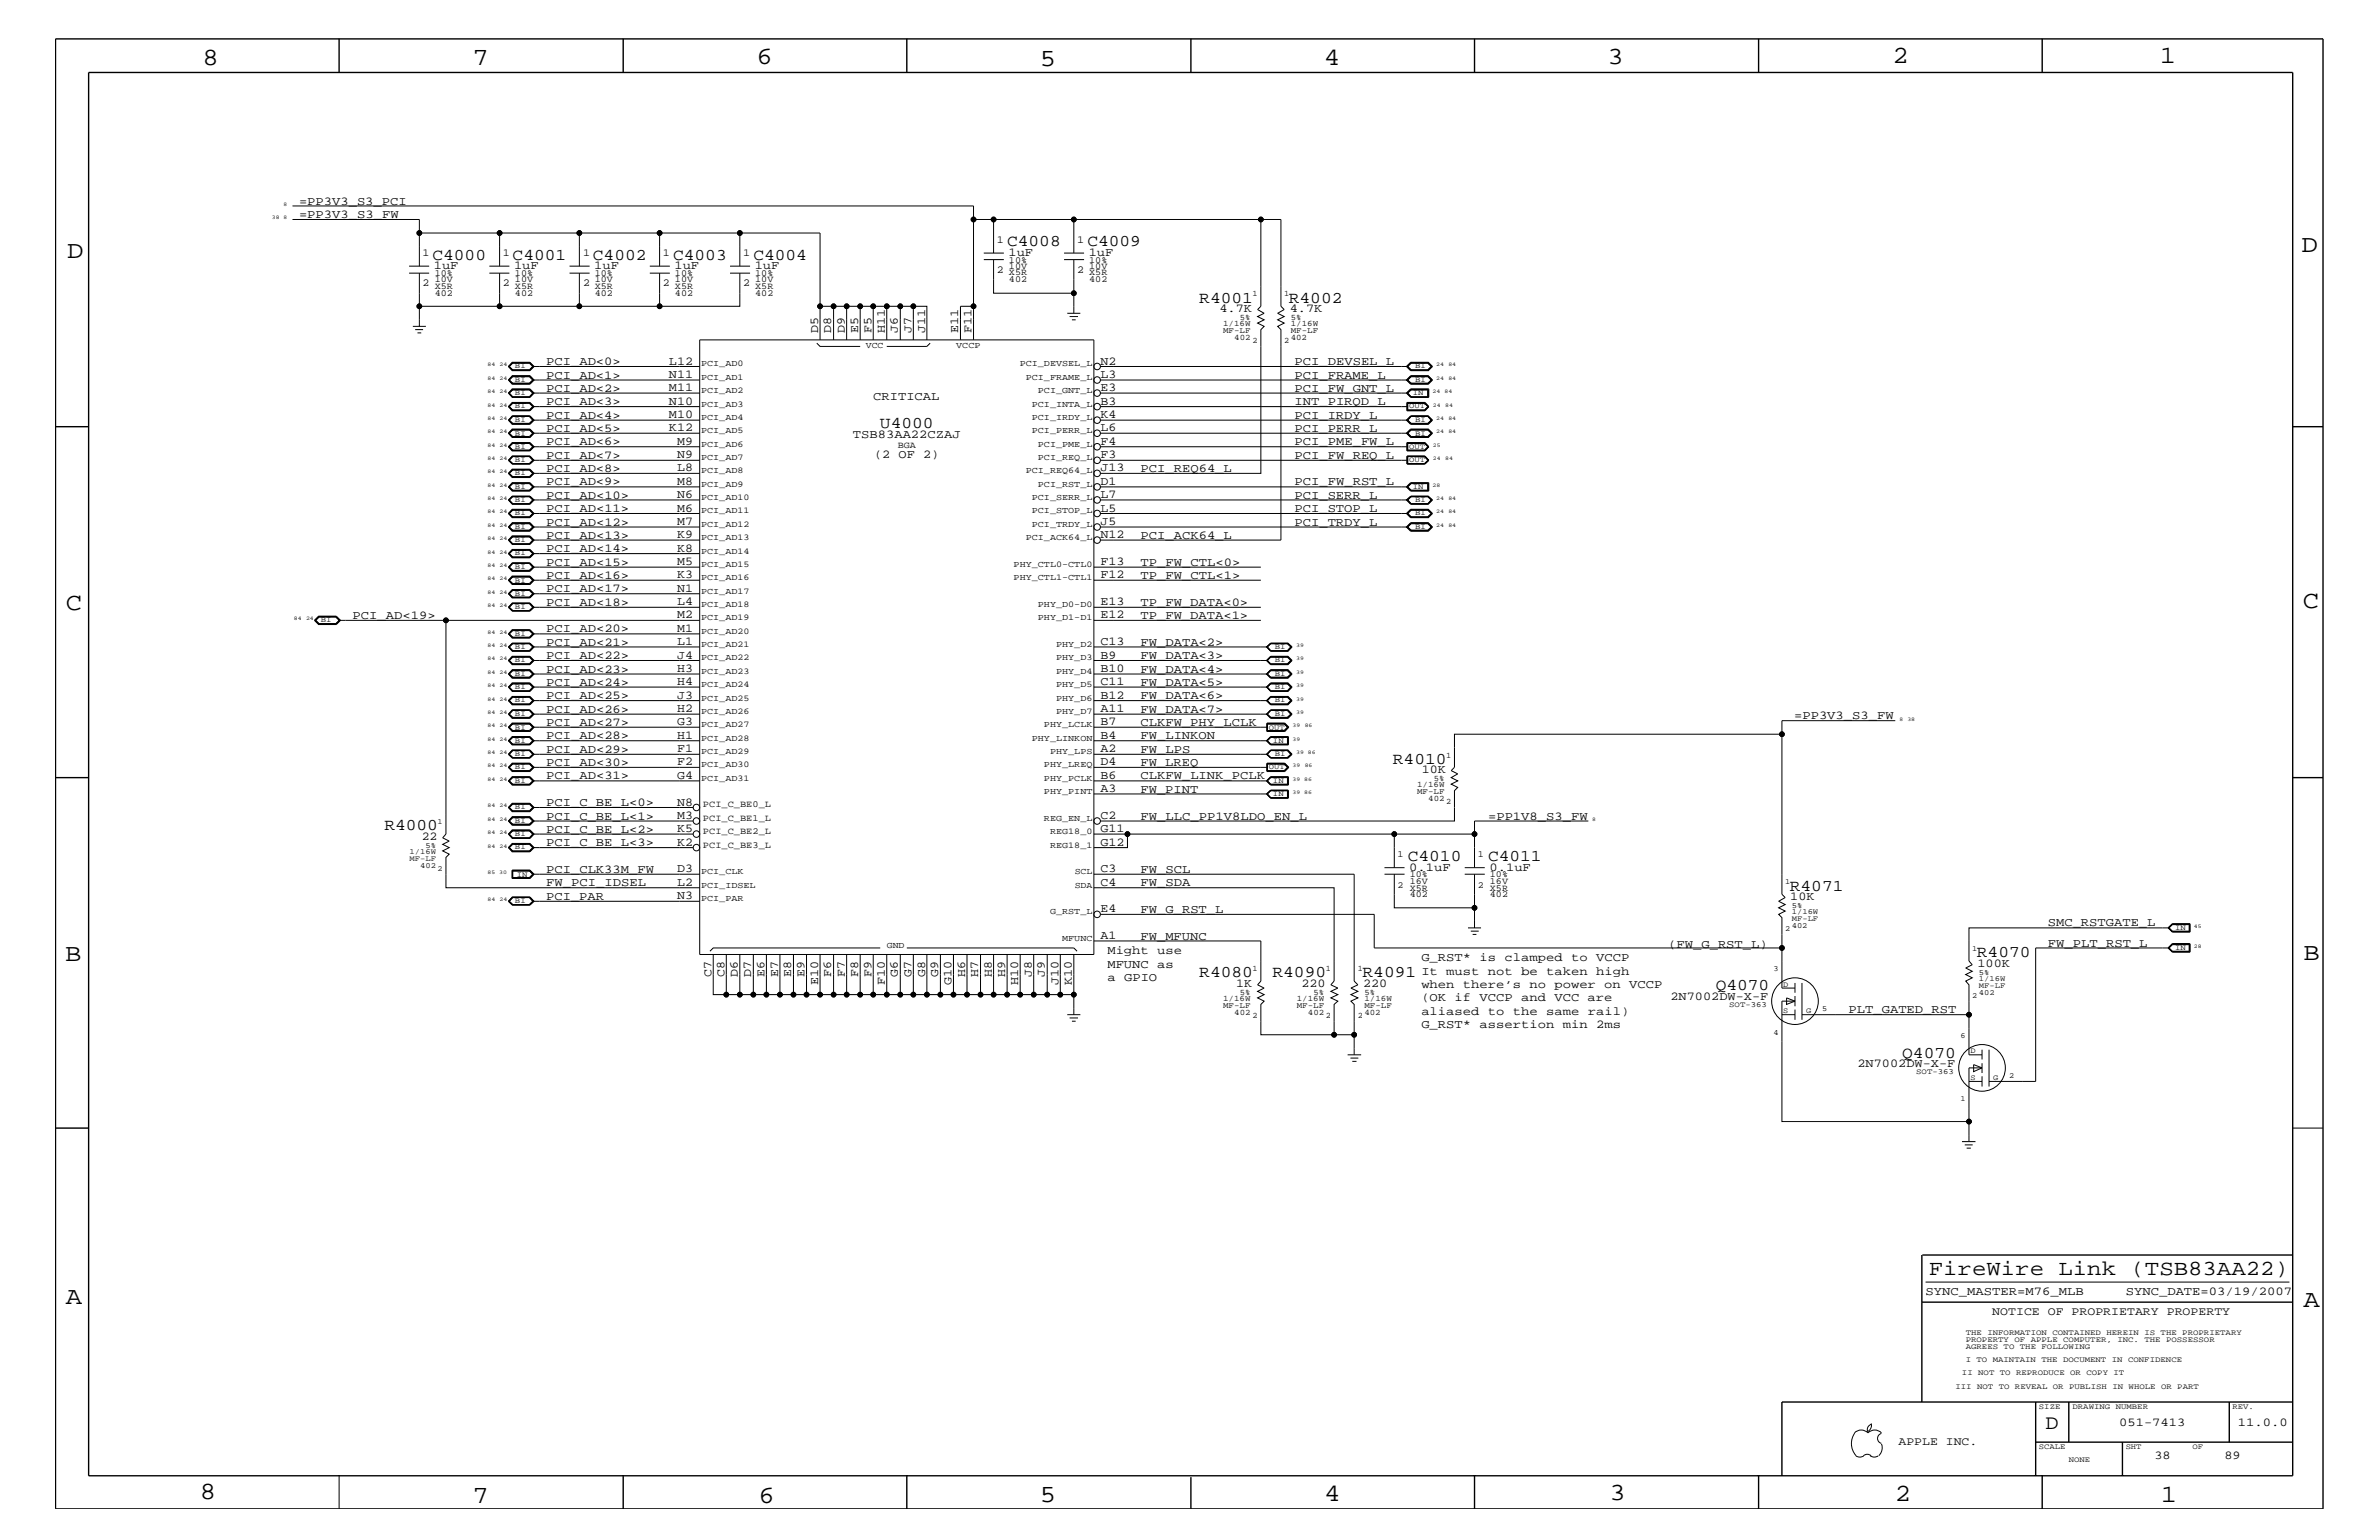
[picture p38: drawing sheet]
<svg xmlns="http://www.w3.org/2000/svg" width="432mm" height="279mm" viewBox="0 0 432 279" stroke-linecap="round" stroke-linejoin="round" font-family="sans-serif">
<defs><g id="words">
<g font-size="4.5">
<text x="36.7" y="11.7">8</text>
<text x="85.8" y="11.7">7</text>
<text x="137.3" y="11.5">6</text>
<text x="240.3" y="11.7">4</text>
<text x="291.8" y="11.5">3</text>
<text x="343.5" y="11.5">2</text>
<text x="392" y="11.5">1</text>
<text x="188.7" y="12.1">5</text>
<text x="12.2" y="46.8">D</text>
<text x="417.7" y="45.7">D</text>
<text x="11.9" y="110.6">C</text>
<text x="418" y="110.3">C</text>
<text x="11.9" y="174.3">B</text>
<text x="418.1" y="174.2">B</text>
<text x="11.9" y="236.7">A</text>
<text x="418.1" y="237.1">A</text>
<text x="36.2" y="271.9">8</text>
<text x="85.8" y="272.7">7</text>
<text x="137.7" y="272.7">6</text>
<text x="188.7" y="272.5">5</text>
<text x="240.4" y="272.3">4</text>
<text x="292.1" y="272.2">3</text>
<text x="343.9" y="272.3">2</text>
<text x="392.2" y="272.6">1</text>
</g>
<text font-size="3.9" x="350.1" y="231.3">FireWire Link (TSB83AA22)</text>
<text font-size="3.7" x="371.3" y="259.3">D</text>
<g font-size="3">
<text x="78.5" y="47.1">C4000</text>
<text x="93" y="47.1">C4001</text>
<text x="107.6" y="47.1">C4002</text>
<text x="122.2" y="47.1">C4003</text>
<text x="136.7" y="47.1">C4004</text>
<text x="182.8" y="44.6">C4008</text>
<text x="197.4" y="44.6">C4009</text>
<text x="217.7" y="54.9">R4001</text>
<text x="233.9" y="54.9">R4002</text>
<text x="159.7" y="77.7">U4000</text>
<text x="252.8" y="138.5">R4010</text>
<text x="69.8" y="150.7">R4000</text>
<text x="255.5" y="156.2">C4010</text>
<text x="270.1" y="156.2">C4011</text>
<text x="324.9" y="161.6">R4071</text>
<text x="358.8" y="173.7">R4070</text>
<text x="217.7" y="177.3">R4080</text>
<text x="231" y="177.3">R4090</text>
<text x="247.3" y="177.3">R4091</text>
<text x="311.4" y="179.7">Q4070</text>
<text x="345.3" y="191.9">Q4070</text>
</g>
<g font-size="2.2">
<text x="54.3" y="39.6">=PP3V3_S3_FW</text>
<text x="54.3" y="37.2">=PP3V3_S3_PCI</text>
<text x="183" y="46.5">1uF</text>
<text x="197.6" y="46.5">1uF</text>
<text x="78.7" y="48.9">1uF</text>
<text x="93.3" y="48.9">1uF</text>
<text x="107.9" y="48.9">1uF</text>
<text x="122.4" y="48.9">1uF</text>
<text x="137" y="48.9">1uF</text>
<text x="221.3" y="56.7">4.7K</text>
<text x="234.1" y="56.7">4.7K</text>
<text x="148.5" y="60.4" transform="rotate(-90 148.5 60.4)">D5</text>
<text x="150.9" y="60.4" transform="rotate(-90 150.9 60.4)">D8</text>
<text x="153.3" y="60.4" transform="rotate(-90 153.3 60.4)">D9</text>
<text x="155.8" y="60.4" transform="rotate(-90 155.8 60.4)">E5</text>
<text x="158.2" y="60.4" transform="rotate(-90 158.2 60.4)">F5</text>
<text x="160.6" y="60.4" transform="rotate(-90 160.6 60.4)">H11</text>
<text x="163" y="60.4" transform="rotate(-90 163 60.4)">J6</text>
<text x="165.4" y="60.4" transform="rotate(-90 165.4 60.4)">J7</text>
<text x="167.9" y="60.4" transform="rotate(-90 167.9 60.4)">J11</text>
<text x="173.9" y="60.4" transform="rotate(-90 173.9 60.4)">E11</text>
<text x="176.4" y="60.4" transform="rotate(-90 176.4 60.4)">F11</text>
<text x="99.1" y="71.1">PCI_AD&lt;2&gt;</text>
<text x="99.1" y="68.7">PCI_AD&lt;1&gt;</text>
<text x="99.1" y="66.2">PCI_AD&lt;0&gt;</text>
<text x="121.4" y="66.2">L12</text>
<text x="121.4" y="68.5">N11</text>
<text x="121.4" y="71">M11</text>
<text x="199.7" y="66.2">N2</text>
<text x="199.7" y="68.5">L3</text>
<text x="199.7" y="71">E3</text>
<text x="234.9" y="66.2">PCI_DEVSEL_L</text>
<text x="234.9" y="71.1">PCI_FW_GNT_L</text>
<text x="235" y="68.7">PCI_FRAME_L</text>
<text x="99.1" y="76">PCI_AD&lt;4&gt;</text>
<text x="99.1" y="73.5">PCI_AD&lt;3&gt;</text>
<text x="121.4" y="73.4">N10</text>
<text x="121.4" y="75.8">M10</text>
<text x="158.5" y="72.6">CRITICAL</text>
<text x="199.7" y="73.4">B3</text>
<text x="199.7" y="75.8">K4</text>
<text x="234.9" y="76">PCI_IRDY_L</text>
<text x="234.9" y="73.5">INT_PIRQD_L</text>
<text x="99.1" y="83.3">PCI_AD&lt;7&gt;</text>
<text x="99.1" y="80.8">PCI_AD&lt;6&gt;</text>
<text x="99.1" y="78.3">PCI_AD&lt;5&gt;</text>
<text x="121.4" y="78.3">K12</text>
<text x="122.9" y="80.7">M9</text>
<text x="122.9" y="83.1">N9</text>
<text x="154.8" y="79.4">TSB83AA22CZAJ</text>
<text x="158.7" y="83.1">(2 OF 2)</text>
<text x="199.7" y="83.1">F3</text>
<text x="199.7" y="78.3">L6</text>
<text x="199.7" y="80.7">F4</text>
<text x="234.9" y="78.3">PCI_PERR_L</text>
<text x="234.9" y="83.3">PCI_FW_REQ_L</text>
<text x="234.9" y="80.8">PCI_PME_FW_L</text>
<text x="99.1" y="88.1">PCI_AD&lt;9&gt;</text>
<text x="99.1" y="85.6">PCI_AD&lt;8&gt;</text>
<text x="122.9" y="85.5">L8</text>
<text x="122.9" y="88">M8</text>
<text x="199.7" y="85.5">J13</text>
<text x="199.7" y="88">D1</text>
<text x="207" y="85.6">PCI_REQ64_L</text>
<text x="234.9" y="88.1">PCI_FW_RST_L</text>
<text x="99.1" y="95.4">PCI_AD&lt;12&gt;</text>
<text x="99.1" y="92.9">PCI_AD&lt;11&gt;</text>
<text x="99.1" y="90.5">PCI_AD&lt;10&gt;</text>
<text x="122.9" y="90.4">N6</text>
<text x="122.9" y="92.8">M6</text>
<text x="122.9" y="95.2">M7</text>
<text x="199.7" y="90.4">L7</text>
<text x="199.7" y="92.8">L5</text>
<text x="199.7" y="95.2">J5</text>
<text x="234.9" y="92.9">PCI_STOP_L</text>
<text x="234.9" y="90.5">PCI_SERR_L</text>
<text x="234.9" y="95.4">PCI_TRDY_L</text>
<text x="99.1" y="100.2">PCI_AD&lt;14&gt;</text>
<text x="99.1" y="97.7">PCI_AD&lt;13&gt;</text>
<text x="122.9" y="97.6">K9</text>
<text x="122.9" y="100.1">K8</text>
<text x="199.7" y="97.6">N12</text>
<text x="207" y="97.7">PCI_ACK64_L</text>
<text x="99.1" y="107.5">PCI_AD&lt;17&gt;</text>
<text x="99.1" y="105">PCI_AD&lt;16&gt;</text>
<text x="99.1" y="102.6">PCI_AD&lt;15&gt;</text>
<text x="122.9" y="102.5">M5</text>
<text x="122.9" y="104.9">K3</text>
<text x="122.9" y="107.4">N1</text>
<text x="199.7" y="102.5">F13</text>
<text x="199.7" y="104.9">F12</text>
<text x="207" y="105">TP_FW_CTL&lt;1&gt;</text>
<text x="207" y="102.6">TP_FW_CTL&lt;0&gt;</text>
<text x="64" y="112.3">PCI_AD&lt;19&gt;</text>
<text x="99.1" y="109.9">PCI_AD&lt;18&gt;</text>
<text x="122.9" y="109.8">L4</text>
<text x="122.9" y="112.2">M2</text>
<text x="199.7" y="109.8">E13</text>
<text x="199.7" y="112.2">E12</text>
<text x="207" y="112.3">TP_FW_DATA&lt;1&gt;</text>
<text x="207" y="109.9">TP_FW_DATA&lt;0&gt;</text>
<text x="99.1" y="117.2">PCI_AD&lt;21&gt;</text>
<text x="99.1" y="114.8">PCI_AD&lt;20&gt;</text>
<text x="99.1" y="119.6">PCI_AD&lt;22&gt;</text>
<text x="122.9" y="114.7">M1</text>
<text x="122.9" y="117">L1</text>
<text x="122.9" y="119.5">J4</text>
<text x="199.7" y="117">C13</text>
<text x="199.7" y="119.5">B9</text>
<text x="207" y="119.6">FW_DATA&lt;3&gt;</text>
<text x="207" y="117.2">FW_DATA&lt;2&gt;</text>
<text x="99.1" y="124.4">PCI_AD&lt;24&gt;</text>
<text x="99.1" y="122">PCI_AD&lt;23&gt;</text>
<text x="122.9" y="121.9">H3</text>
<text x="122.9" y="124.3">H4</text>
<text x="199.7" y="121.9">B10</text>
<text x="199.7" y="124.3">C11</text>
<text x="207" y="124.4">FW_DATA&lt;5&gt;</text>
<text x="207" y="122">FW_DATA&lt;4&gt;</text>
<text x="99.1" y="131.7">PCI_AD&lt;27&gt;</text>
<text x="99.1" y="126.9">PCI_AD&lt;25&gt;</text>
<text x="99.1" y="129.3">PCI_AD&lt;26&gt;</text>
<text x="122.9" y="126.8">J3</text>
<text x="122.9" y="129.1">H2</text>
<text x="122.9" y="131.6">G3</text>
<text x="199.7" y="126.8">B12</text>
<text x="199.7" y="129.1">A11</text>
<text x="199.7" y="131.6">B7</text>
<text x="207" y="131.7">CLKFW_PHY_LCLK</text>
<text x="207" y="129.3">FW_DATA&lt;7&gt;</text>
<text x="207" y="126.9">FW_DATA&lt;6&gt;</text>
<text x="325.6" y="130.5">=PP3V3_S3_FW</text>
<text x="99.1" y="134.1">PCI_AD&lt;28&gt;</text>
<text x="99.1" y="136.6">PCI_AD&lt;29&gt;</text>
<text x="122.9" y="134.1">H1</text>
<text x="122.9" y="136.4">F1</text>
<text x="199.7" y="134.1">B4</text>
<text x="199.7" y="136.4">A2</text>
<text x="207" y="136.6">FW_LPS</text>
<text x="207" y="134.1">FW_LINKON</text>
<text x="99.1" y="141.4">PCI_AD&lt;31&gt;</text>
<text x="99.1" y="139">PCI_AD&lt;30&gt;</text>
<text x="122.9" y="138.9">F2</text>
<text x="122.9" y="141.3">G4</text>
<text x="199.7" y="138.9">D4</text>
<text x="199.7" y="141.3">B6</text>
<text x="199.7" y="143.7">A3</text>
<text x="207" y="141.4">CLKFW_LINK_PCLK</text>
<text x="207" y="143.9">FW_PINT</text>
<text x="207" y="139">FW_LREQ</text>
<text x="258.1" y="140.3">10K</text>
<text x="99.1" y="146.2">PCI_C_BE_L&lt;0&gt;</text>
<text x="99.1" y="148.7">PCI_C_BE_L&lt;1&gt;</text>
<text x="122.9" y="146.2">N8</text>
<text x="122.9" y="148.5">M3</text>
<text x="199.7" y="148.5">C2</text>
<text x="207" y="148.7">FW_LLC_PP1V8LDO_EN_L</text>
<text x="270.1" y="148.7">=PP1V8_S3_FW</text>
<text x="76.5" y="152.4">22</text>
<text x="99.1" y="153.5">PCI_C_BE_L&lt;3&gt;</text>
<text x="99.1" y="151.1">PCI_C_BE_L&lt;2&gt;</text>
<text x="122.9" y="151">K5</text>
<text x="122.9" y="153.4">K2</text>
<text x="199.7" y="151">G11</text>
<text x="199.7" y="153.4">G12</text>
<text x="99.1" y="160.8">FW_PCI_IDSEL</text>
<text x="99.1" y="158.4">PCI_CLK33M_FW</text>
<text x="122.9" y="158.3">D3</text>
<text x="122.9" y="160.7">L2</text>
<text x="199.7" y="158.3">C3</text>
<text x="199.7" y="160.7">C4</text>
<text x="207" y="158.4">FW_SCL</text>
<text x="207" y="160.8">FW_SDA</text>
<text x="255.8" y="158">0.1uF</text>
<text x="270.3" y="158">0.1uF</text>
<text x="99.1" y="163.3">PCI_PAR</text>
<text x="122.9" y="163.1">N3</text>
<text x="199.7" y="165.6">E4</text>
<text x="207" y="165.6">FW_G_RST_L</text>
<text x="325" y="163.4">10K</text>
<text x="199.7" y="170.4">A1</text>
<text x="201" y="173.2">Might use</text>
<text x="207" y="170.5">FW_MFUNC</text>
<text x="302.8" y="172">(FW_G_RST_L)</text>
<text x="371.7" y="171.7">FW_PLT_RST_L</text>
<text x="371.7" y="168.1">SMC_RSTGATE_L</text>
<text x="129.1" y="177.2" transform="rotate(-90 129.1 177.2)">C7</text>
<text x="131.5" y="177.2" transform="rotate(-90 131.5 177.2)">C8</text>
<text x="133.9" y="177.2" transform="rotate(-90 133.9 177.2)">D6</text>
<text x="136.3" y="177.2" transform="rotate(-90 136.3 177.2)">D7</text>
<text x="138.8" y="177.2" transform="rotate(-90 138.8 177.2)">E6</text>
<text x="141.2" y="177.2" transform="rotate(-90 141.2 177.2)">E7</text>
<text x="143.6" y="177.2" transform="rotate(-90 143.6 177.2)">E8</text>
<text x="146" y="177.2" transform="rotate(-90 146 177.2)">E9</text>
<text x="148.5" y="178.8" transform="rotate(-90 148.5 178.8)">E10</text>
<text x="150.9" y="177.2" transform="rotate(-90 150.9 177.2)">F6</text>
<text x="153.3" y="177.2" transform="rotate(-90 153.3 177.2)">F7</text>
<text x="155.8" y="177.2" transform="rotate(-90 155.8 177.2)">F8</text>
<text x="158.2" y="177.2" transform="rotate(-90 158.2 177.2)">F9</text>
<text x="160.6" y="178.8" transform="rotate(-90 160.6 178.8)">F10</text>
<text x="163" y="177.2" transform="rotate(-90 163 177.2)">G6</text>
<text x="165.4" y="177.2" transform="rotate(-90 165.4 177.2)">G7</text>
<text x="167.9" y="177.2" transform="rotate(-90 167.9 177.2)">G8</text>
<text x="170.3" y="177.2" transform="rotate(-90 170.3 177.2)">G9</text>
<text x="172.7" y="178.8" transform="rotate(-90 172.7 178.8)">G10</text>
<text x="175.2" y="177.2" transform="rotate(-90 175.2 177.2)">H6</text>
<text x="177.5" y="177.2" transform="rotate(-90 177.5 177.2)">H7</text>
<text x="180" y="177.2" transform="rotate(-90 180 177.2)">H8</text>
<text x="182.5" y="177.2" transform="rotate(-90 182.5 177.2)">H9</text>
<text x="184.8" y="178.8" transform="rotate(-90 184.8 178.8)">H10</text>
<text x="187.3" y="177.2" transform="rotate(-90 187.3 177.2)">J8</text>
<text x="189.7" y="177.2" transform="rotate(-90 189.7 177.2)">J9</text>
<text x="192.1" y="178.8" transform="rotate(-90 192.1 178.8)">J10</text>
<text x="194.6" y="178.8" transform="rotate(-90 194.6 178.8)">K10</text>
<text x="201" y="175.6">MFUNC as</text>
<text x="201" y="178">a GPIO</text>
<text x="224.4" y="179.1">1K</text>
<text x="236.2" y="179.1">220</text>
<text x="247.4" y="179.1">220</text>
<text x="258" y="179.3">when there’s no power on VCCP</text>
<text x="258" y="174.4">G_RST* is clamped to VCCP</text>
<text x="258" y="176.8">It must not be taken high</text>
<text x="358.9" y="175.5">100K</text>
<text x="258" y="184.1">aliased to the same rail)</text>
<text x="258" y="181.6">(OK if VCCP and VCC are</text>
<text x="303.2" y="181.4">2N7002DW-X-F</text>
<text x="335.5" y="183.8">PLT_GATED_RST</text>
<text x="258" y="186.5">G_RST* assertion min 2ms</text>
<text x="337.1" y="193.6">2N7002DW-X-F</text>
<text x="349.5" y="235">SYNC_MASTER=M76_MLB</text>
<text x="385.8" y="235">SYNC_DATE=03/19/2007</text>
<text x="384.6" y="258.7">051-7413</text>
<text x="406.2" y="258.7">11.0.0</text>
<text x="391" y="264.7">38</text>
<text x="403.7" y="264.7">89</text>
</g>
<g font-size="2.1">
<text x="361.6" y="238.6">NOTICE OF PROPRIETARY PROPERTY</text>
<text x="344.6" y="262.2">APPLE INC.</text>
</g>
<g font-size="1.9">
<text x="76.7" y="46.5">1</text>
<text x="91.3" y="46.5">1</text>
<text x="105.8" y="46.5">1</text>
<text x="120.3" y="46.5">1</text>
<text x="134.9" y="46.5">1</text>
<text x="180.9" y="44.1">1</text>
<text x="195.5" y="44.1">1</text>
<text x="76.7" y="51.9">2</text>
<text x="91.3" y="51.9">2</text>
<text x="105.8" y="51.9">2</text>
<text x="120.3" y="51.9">2</text>
<text x="134.9" y="51.9">2</text>
<text x="180.9" y="49.6">2</text>
<text x="195.5" y="49.6">2</text>
</g>
<g font-size="1.7">
<text x="183.1" y="47.7">10%</text>
<text x="197.7" y="47.7">10%</text>
<text x="78.9" y="53.6">402</text>
<text x="78.9" y="51.3">10V</text>
<text x="78.9" y="52.4">X5R</text>
<text x="78.9" y="50.2">10%</text>
<text x="93.5" y="53.6">402</text>
<text x="93.5" y="52.4">X5R</text>
<text x="93.5" y="51.3">10V</text>
<text x="93.5" y="50.2">10%</text>
<text x="107.9" y="53.6">402</text>
<text x="107.9" y="52.4">X5R</text>
<text x="107.9" y="50.2">10%</text>
<text x="107.9" y="51.3">10V</text>
<text x="122.5" y="50.2">10%</text>
<text x="122.5" y="52.4">X5R</text>
<text x="122.5" y="53.6">402</text>
<text x="122.5" y="51.3">10V</text>
<text x="137.1" y="50.2">10%</text>
<text x="137.1" y="52.4">X5R</text>
<text x="137.1" y="53.6">402</text>
<text x="137.1" y="51.3">10V</text>
<text x="183.1" y="51.3">402</text>
<text x="183.1" y="50">X5R</text>
<text x="183.1" y="48.8">10V</text>
<text x="197.7" y="50">X5R</text>
<text x="197.7" y="51.3">402</text>
<text x="197.7" y="48.8">10V</text>
<text x="162.9" y="81.3">BGA</text>
<text x="127.6" y="146.5">PCI_C_BE0_L</text>
<text x="127.6" y="149">PCI_C_BE1_L</text>
<text x="127.6" y="151.3">PCI_C_BE2_L</text>
<text x="127.6" y="153.8">PCI_C_BE3_L</text>
<text x="253.7" y="155.6">1</text>
<text x="268.2" y="155.6">1</text>
<text x="253.7" y="161.1">2</text>
<text x="255.9" y="161.6">X5R</text>
<text x="255.9" y="159.2">10%</text>
<text x="255.9" y="160.3">16V</text>
<text x="268.2" y="161.1">2</text>
<text x="270.4" y="159.2">10%</text>
<text x="270.4" y="160.3">16V</text>
<text x="270.4" y="161.6">X5R</text>
<text x="255.9" y="162.8">402</text>
<text x="270.4" y="162.8">402</text>
</g>
<g font-size="1.6">
<text x="157.1" y="63.1">VCC</text>
<text x="173.6" y="63.1">VCCP</text>
<text x="127.3" y="71.3">PCI_AD2</text>
<text x="127.3" y="68.9">PCI_AD1</text>
<text x="127.3" y="66.5">PCI_AD0</text>
<text x="185.1" y="66.5">PCI_DEVSEL_L</text>
<text x="186.2" y="68.9">PCI_FRAME_L</text>
<text x="188.4" y="71.3">PCI_GNT_L</text>
<text x="127.3" y="76.2">PCI_AD4</text>
<text x="127.3" y="73.8">PCI_AD3</text>
<text x="187.3" y="76.2">PCI_IRDY_L</text>
<text x="187.3" y="73.8">PCI_INTA_L</text>
<text x="127.3" y="83.5">PCI_AD7</text>
<text x="127.3" y="81.1">PCI_AD6</text>
<text x="127.3" y="78.6">PCI_AD5</text>
<text x="187.3" y="78.6">PCI_PERR_L</text>
<text x="188.4" y="83.5">PCI_REQ_L</text>
<text x="188.4" y="81.1">PCI_PME_L</text>
<text x="127.3" y="88.3">PCI_AD9</text>
<text x="127.3" y="85.9">PCI_AD8</text>
<text x="186.2" y="85.9">PCI_REQ64_L</text>
<text x="188.4" y="88.3">PCI_RST_L</text>
<text x="127.3" y="95.6">PCI_AD12</text>
<text x="127.3" y="93.2">PCI_AD11</text>
<text x="127.3" y="90.7">PCI_AD10</text>
<text x="187.3" y="95.6">PCI_TRDY_L</text>
<text x="187.3" y="93.2">PCI_STOP_L</text>
<text x="187.3" y="90.7">PCI_SERR_L</text>
<text x="127.3" y="100.4">PCI_AD14</text>
<text x="127.3" y="98">PCI_AD13</text>
<text x="186.2" y="98">PCI_ACK64_L</text>
<text x="127.3" y="107.7">PCI_AD17</text>
<text x="127.3" y="105.3">PCI_AD16</text>
<text x="127.3" y="102.9">PCI_AD15</text>
<text x="184" y="105.3">PHY_CTL1-CTL1</text>
<text x="184" y="102.9">PHY_CTL0-CTL0</text>
<text x="127.3" y="112.6">PCI_AD19</text>
<text x="127.3" y="110.2">PCI_AD18</text>
<text x="188.4" y="112.6">PHY_D1-D1</text>
<text x="188.4" y="110.2">PHY_D0-D0</text>
<text x="127.3" y="119.8">PCI_AD22</text>
<text x="127.3" y="117.4">PCI_AD21</text>
<text x="127.3" y="115">PCI_AD20</text>
<text x="191.7" y="119.8">PHY_D3</text>
<text x="191.7" y="117.4">PHY_D2</text>
<text x="127.3" y="124.7">PCI_AD24</text>
<text x="127.3" y="122.3">PCI_AD23</text>
<text x="191.7" y="124.7">PHY_D5</text>
<text x="191.7" y="122.3">PHY_D4</text>
<text x="127.3" y="131.9">PCI_AD27</text>
<text x="127.3" y="127.1">PCI_AD25</text>
<text x="127.3" y="129.6">PCI_AD26</text>
<text x="189.5" y="131.9">PHY_LCLK</text>
<text x="191.7" y="129.6">PHY_D7</text>
<text x="191.7" y="127.1">PHY_D6</text>
<text x="127.3" y="134.4">PCI_AD28</text>
<text x="127.3" y="136.8">PCI_AD29</text>
<text x="187.3" y="134.4">PHY_LINKON</text>
<text x="190.6" y="136.8">PHY_LPS</text>
<text x="127.3" y="141.7">PCI_AD31</text>
<text x="127.3" y="139.2">PCI_AD30</text>
<text x="189.5" y="141.7">PHY_PCLK</text>
<text x="189.5" y="139.2">PHY_LREQ</text>
<text x="189.5" y="149">REG_EN_L</text>
<text x="189.5" y="144">PHY_PINT</text>
<text x="190.6" y="153.8">REG18_1</text>
<text x="190.6" y="151.3">REG18_0</text>
<text x="127.3" y="158.6">PCI_CLK</text>
<text x="127.3" y="161.1">PCI_IDSEL</text>
<text x="195.1" y="161.1">SDA</text>
<text x="195.1" y="158.6">SCL</text>
<text x="127.3" y="163.5">PCI_PAR</text>
<text x="190.6" y="165.9">G_RST_L</text>
<text x="161" y="172">GND</text>
<text x="192.8" y="170.7">MFUNC</text>
</g>
<g font-size="1.5">
<text x="227.3" y="53.8">1</text>
<text x="233.1" y="53.8">1</text>
<text x="222" y="59.2">1/16W</text>
<text x="225" y="58">5%</text>
<text x="234.3" y="58">5%</text>
<text x="234.3" y="59.2">1/16W</text>
<text x="222" y="60.4">MF-LF</text>
<text x="224" y="61.7">402</text>
<text x="227.3" y="62.3">2</text>
<text x="233.1" y="62.3">2</text>
<text x="234.3" y="60.4">MF-LF</text>
<text x="234.3" y="61.7">402</text>
<text x="262.5" y="137.4">1</text>
<text x="257.2" y="142.9">1/16W</text>
<text x="260.3" y="141.7">5%</text>
<text x="257.2" y="144">MF-LF</text>
<text x="259.2" y="145.3">402</text>
<text x="262.5" y="145.9">2</text>
<text x="227.3" y="176.2">1</text>
<text x="240.6" y="176.2">1</text>
<text x="246.5" y="176.2">1</text>
<text x="222" y="181.6">1/16W</text>
<text x="222" y="182.9">MF-LF</text>
<text x="224" y="184.1">402</text>
<text x="225" y="180.5">5%</text>
<text x="227.3" y="184.7">2</text>
<text x="235.4" y="181.6">1/16W</text>
<text x="235.4" y="182.9">MF-LF</text>
<text x="237.4" y="184.1">402</text>
<text x="238.4" y="180.5">5%</text>
<text x="240.6" y="184.7">2</text>
<text x="246.5" y="184.7">2</text>
<text x="247.6" y="184.1">402</text>
<text x="247.6" y="182.9">MF-LF</text>
<text x="247.6" y="181.6">1/16W</text>
<text x="247.6" y="180.5">5%</text>
</g>
<g font-size="1.4">
<text x="93.5" y="66.8">BI</text>
<text x="93.5" y="69.3">BI</text>
<text x="93.5" y="71.7">BI</text>
<text x="256.5" y="71.7">IN</text>
<text x="256.9" y="66.8">BI</text>
<text x="256.9" y="69.3">BI</text>
<text x="93.5" y="74.1">BI</text>
<text x="93.5" y="76.6">BI</text>
<text x="255.8" y="74.1">OUT</text>
<text x="256.9" y="76.6">BI</text>
<text x="93.5" y="79">BI</text>
<text x="93.5" y="81.4">BI</text>
<text x="93.5" y="83.8">BI</text>
<text x="255.8" y="81.4">OUT</text>
<text x="255.8" y="83.8">OUT</text>
<text x="256.9" y="79">BI</text>
<text x="93.5" y="86.2">BI</text>
<text x="93.5" y="88.7">BI</text>
<text x="256.5" y="88.7">IN</text>
<text x="93.5" y="91.1">BI</text>
<text x="93.5" y="93.5">BI</text>
<text x="93.5" y="96">BI</text>
<text x="256.9" y="91.1">BI</text>
<text x="256.9" y="93.5">BI</text>
<text x="256.9" y="96">BI</text>
<text x="93.5" y="98.4">BI</text>
<text x="93.5" y="100.8">BI</text>
<text x="93.5" y="103.2">BI</text>
<text x="93.5" y="105.7">BI</text>
<text x="58.3" y="112.9">BI</text>
<text x="93.5" y="108.1">BI</text>
<text x="93.5" y="110.5">BI</text>
<text x="93.5" y="115.3">BI</text>
<text x="93.5" y="117.8">BI</text>
<text x="231.4" y="117.8">BI</text>
<text x="93.5" y="120.2">BI</text>
<text x="93.5" y="122.6">BI</text>
<text x="93.5" y="125.1">BI</text>
<text x="231.4" y="122.6">BI</text>
<text x="231.4" y="120.2">BI</text>
<text x="231.4" y="125.1">BI</text>
<text x="93.5" y="127.5">BI</text>
<text x="93.5" y="129.9">BI</text>
<text x="231.4" y="129.9">BI</text>
<text x="231.4" y="127.5">BI</text>
<text x="93.5" y="132.4">BI</text>
<text x="93.5" y="134.7">BI</text>
<text x="93.5" y="137.2">BI</text>
<text x="230.3" y="132.4">OUT</text>
<text x="231.1" y="134.7">IN</text>
<text x="231.4" y="137.2">BI</text>
<text x="93.5" y="142">BI</text>
<text x="93.5" y="139.6">BI</text>
<text x="230.3" y="139.6">OUT</text>
<text x="231.1" y="142">IN</text>
<text x="79.4" y="149.5">1</text>
<text x="93.5" y="146.8">BI</text>
<text x="93.5" y="149.3">BI</text>
<text x="231.1" y="144.5">IN</text>
<text x="74.3" y="155">1/16W</text>
<text x="77.2" y="153.8">5%</text>
<text x="93.5" y="151.8">BI</text>
<text x="93.5" y="154.1">BI</text>
<text x="74.3" y="156.2">MF-LF</text>
<text x="76.3" y="157.4">402</text>
<text x="79.4" y="158">2</text>
<text x="93.8" y="159">IN</text>
<text x="324" y="160.5">1</text>
<text x="93.5" y="163.9">BI</text>
<text x="325.2" y="167.1">MF-LF</text>
<text x="325.2" y="165.9">1/16W</text>
<text x="325.2" y="164.7">5%</text>
<text x="324" y="168.9">2</text>
<text x="325.2" y="168.3">402</text>
<text x="358" y="172.6">1</text>
<text x="394.8" y="168.7">IN</text>
<text x="394.8" y="172.3">IN</text>
<text x="321.9" y="176.2">3</text>
<text x="323.7" y="179">D</text>
<text x="359.2" y="176.8">5%</text>
<text x="359.2" y="178">1/16W</text>
<text x="359.2" y="179.3">MF-LF</text>
<text x="313.9" y="182.7">SOT-363</text>
<text x="323.7" y="183.8">S</text>
<text x="327.8" y="183.8">G</text>
<text x="330.7" y="183.5">5</text>
<text x="358" y="181">2</text>
<text x="359.2" y="180.5">402</text>
<text x="321.9" y="187.7">4</text>
<text x="355.9" y="188.3">6</text>
<text x="357.6" y="191.1">D</text>
<text x="347.8" y="194.8">SOT-363</text>
<text x="357.6" y="195.9">S</text>
<text x="361.8" y="195.9">G</text>
<text x="364.7" y="195.6">2</text>
<text x="355.9" y="199.8">1</text>
<text x="356.8" y="242.3">THE INFORMATION CONTAINED HEREIN IS THE PROPRIETARY</text>
<text x="356.8" y="243.5">PROPERTY OF APPLE COMPUTER, INC. THE POSSESSOR</text>
<text x="356.8" y="244.7">AGREES TO THE FOLLOWING</text>
<text x="354.9" y="252">III NOT TO REVEAL OR PUBLISH IN WHOLE OR PART</text>
<text x="356.1" y="249.5">II NOT TO REPRODUCE OR COPY IT</text>
<text x="356.8" y="247.1">I TO MAINTAIN THE DOCUMENT IN CONFIDENCE</text>
<text x="370.1" y="255.6">SIZE</text>
<text x="376.2" y="255.6">DRAWING NUMBER</text>
<text x="405.2" y="255.6">REV.</text>
<text x="370.1" y="262.9">SCALE</text>
<text x="385.8" y="262.9">SHT</text>
<text x="397.9" y="262.9">OF</text>
<text x="375.5" y="265.3">NONE</text>
</g>
<g font-size="1">
<text x="49.4" y="39.8">38 8</text>
<text x="51.5" y="37.4">8</text>
<text x="88.5" y="66.5">84</text>
<text x="88.5" y="68.9">84</text>
<text x="88.5" y="71.3">84</text>
<text x="90.7" y="66.5">24</text>
<text x="90.7" y="68.9">24</text>
<text x="90.7" y="71.3">24</text>
<text x="260" y="71.3">24</text>
<text x="260.7" y="66.5">24</text>
<text x="260.7" y="68.9">24</text>
<text x="262.2" y="71.3">84</text>
<text x="262.9" y="66.5">84</text>
<text x="262.9" y="68.9">84</text>
<text x="88.5" y="73.8">84</text>
<text x="88.5" y="76.2">84</text>
<text x="90.7" y="73.8">24</text>
<text x="90.7" y="76.2">24</text>
<text x="260.1" y="73.8">24</text>
<text x="260.7" y="76.2">24</text>
<text x="262.3" y="73.8">84</text>
<text x="262.9" y="76.2">84</text>
<text x="88.5" y="78.6">84</text>
<text x="88.5" y="81.1">84</text>
<text x="88.5" y="83.5">84</text>
<text x="90.7" y="78.6">24</text>
<text x="90.7" y="81.1">24</text>
<text x="90.7" y="83.5">24</text>
<text x="260.1" y="81.1">25</text>
<text x="260.1" y="83.5">24</text>
<text x="260.7" y="78.6">24</text>
<text x="262.3" y="83.5">84</text>
<text x="262.9" y="78.6">84</text>
<text x="88.5" y="85.9">84</text>
<text x="88.5" y="88.3">84</text>
<text x="90.7" y="85.9">24</text>
<text x="90.7" y="88.3">24</text>
<text x="260" y="88.3">28</text>
<text x="88.5" y="90.7">84</text>
<text x="88.5" y="93.2">84</text>
<text x="88.5" y="95.6">84</text>
<text x="90.7" y="90.7">24</text>
<text x="90.7" y="93.2">24</text>
<text x="90.7" y="95.6">24</text>
<text x="260.7" y="90.7">24</text>
<text x="260.7" y="93.2">24</text>
<text x="260.7" y="95.6">24</text>
<text x="262.9" y="90.7">84</text>
<text x="262.9" y="93.2">84</text>
<text x="262.9" y="95.6">84</text>
<text x="88.5" y="98">84</text>
<text x="88.5" y="100.4">84</text>
<text x="90.7" y="98">24</text>
<text x="90.7" y="100.4">24</text>
<text x="88.5" y="102.9">84</text>
<text x="88.5" y="105.3">84</text>
<text x="88.5" y="107.7">84</text>
<text x="90.7" y="102.9">24</text>
<text x="90.7" y="105.3">24</text>
<text x="90.7" y="107.7">24</text>
<text x="53.3" y="112.6">84</text>
<text x="55.5" y="112.6">24</text>
<text x="88.5" y="110.2">84</text>
<text x="90.7" y="110.2">24</text>
<text x="88.5" y="115">84</text>
<text x="88.5" y="117.4">84</text>
<text x="88.5" y="119.8">84</text>
<text x="90.7" y="115">24</text>
<text x="90.7" y="117.4">24</text>
<text x="90.7" y="119.8">24</text>
<text x="235.3" y="117.4">39</text>
<text x="235.3" y="119.8">39</text>
<text x="88.5" y="122.3">84</text>
<text x="88.5" y="124.7">84</text>
<text x="90.7" y="122.3">24</text>
<text x="90.7" y="124.7">24</text>
<text x="235.3" y="122.3">39</text>
<text x="235.3" y="124.7">39</text>
<text x="88.5" y="127.1">84</text>
<text x="88.5" y="129.6">84</text>
<text x="88.5" y="131.9">84</text>
<text x="90.7" y="127.1">24</text>
<text x="90.7" y="129.6">24</text>
<text x="90.7" y="131.9">24</text>
<text x="234.6" y="131.9">39</text>
<text x="235.3" y="129.6">39</text>
<text x="235.3" y="127.1">39</text>
<text x="236.8" y="131.9">86</text>
<text x="344.8" y="130.8">8</text>
<text x="346.2" y="130.8">38</text>
<text x="88.5" y="134.4">84</text>
<text x="88.5" y="136.8">84</text>
<text x="90.7" y="134.4">24</text>
<text x="90.7" y="136.8">24</text>
<text x="234.6" y="134.4">39</text>
<text x="235.3" y="136.8">39 86</text>
<text x="88.5" y="141.7">84</text>
<text x="88.5" y="139.2">84</text>
<text x="90.7" y="141.7">24</text>
<text x="90.7" y="139.2">24</text>
<text x="234.6" y="141.7">39 86</text>
<text x="234.6" y="139.2">39</text>
<text x="236.8" y="139.2">86</text>
<text x="88.5" y="146.5">84</text>
<text x="88.5" y="149">84</text>
<text x="90.7" y="146.5">24</text>
<text x="90.7" y="149">24</text>
<text x="234.6" y="144">39 86</text>
<text x="289" y="149">8</text>
<text x="88.5" y="151.3">84</text>
<text x="88.5" y="153.8">84</text>
<text x="90.7" y="151.3">24</text>
<text x="90.7" y="153.8">24</text>
<text x="88.5" y="158.6">85 30</text>
<text x="88.5" y="163.5">84</text>
<text x="90.7" y="163.5">24</text>
<text x="398.2" y="168.3">45</text>
<text x="398.2" y="172">28</text>
</g>
</g></defs>
<g fill="none" stroke="#000" stroke-width=".18">
<path d="M53.1 39.8h23v8.5M53.1 37.4h123.6v24.3M176.7 39.8h18.2M180.3 39.8v6.1M228.9 39.8h-34v6.1M74.3 49.6h3.6M74.3 48.3h3.6M74.9 59.2h2.4M75.4 59.8h1.4M76.1 49.6v9.6M76.1 42.3h14.6M76.1 55.6h14.6"/>
<path d="M88.8 49.6h3.7M88.8 48.3h3.7M90.7 48.3v-6h14.5v6M90.7 49.6v6h14.5v-6M103.4 49.6h3.6M103.4 48.3h3.6M105.2 42.3h14.5M105.2 55.6h14.5M117.9 49.6h3.7M117.9 48.3h3.7M119.7 49.6v6h14.6v-6M132.5 49.6h3.6"/>
<path d="M132.5 48.3h3.6M134.3 48.3v-6h14.5v19.4M134.3 42.3h-14.6v6M148.8 55.6h4.9v6.1M151.3 55.6v6.1M153.7 55.6h2.4v6.1M156.1 55.6h4.9v6.1M158.5 55.6v6.1M161 55.6h2.4v6.1M163.4 55.6h4.8v6.1M165.8 55.6v6.1M176.7 55.6h-2.4v6.1"/>
<path d="M178.6 47.1h3.6M178.6 45.9h3.6M180.3 47.1v6.1h14.6v-6.1M193.1 47.1h3.7M193.1 45.9h3.7M193.7 56.8h2.4M194.1 57.4h1.6M194.6 58h.6M194.9 53.2v3.6M75.8 60.4h.7M92.3 66.5l.7-.7h3.2l.7 .7-.7 .7h-3.2zM92.3 71.3l.7-.7h3.2l.7 .7-.7 .8"/>
<path d="M92.3 71.3l.7 .8h3.2M92.3 73.8l.7-.7h3.2l.7 .7-.7 .7h-3.2zM92.3 78.6l.7-.7h3.2l.7 .7-.7 .8M92.3 78.6l.7 .8h3.2M92.3 78.6l.7-.8h3.2l.7 .8-.7 .8M92.4 66.5l.6-.7h3.1l.7 .7-.7 .7h-3.1zM92.4 68.9l.6-.6h3.1l.7 .6-.7 .6h-3.1zM92.4 73.8l.6-.7h3.1l.7 .7-.7 .7h-3.1zM92.4 78.6l.6-.6h3.1l.7 .6-.7 .7h-3.1zM92.5 66.5l.5-.6h3.1l.6 .6-.6 .6h-3.1zM92.5 68.9l.5-.5h3.1l.6 .5-.6 .6h-3.1zM92.5 78.6l.5-.6h3.1l.6 .6-.6 .6h-3.1z"/>
<path d="M93 65.7h3.2l.7 .8-.7 .8h-3.2l-.7-.8zM93 73h3.2l.7 .8-.7 .7h-3.2l-.7-.7zM93 73.2h3.1l.6 .6-.6 .6h-3.1l-.5-.6zM96.1 70.7h-3.1l-.5 .6 .5 .7h3.1M96.1 70.7h-3.1l-.6 .6 .6 .7h3.1M96.1 70.7l.7 .6-.7 .7M96.1 70.7l.6 .6-.6 .7M96.1 75.6h-3.1l-.5 .6 .5 .6h3.1M96.1 75.6h-3.1l-.6 .6 .6 .6h3.1M96.1 75.6l.7 .6-.7 .6M96.1 75.6l.6 .6-.6 .6M96.2 68.2h-3.2l-.7 .7"/>
<path d="M96.2 68.2l.7 .7-.7 .7h-3.2l-.7-.7M96.2 68.2l.7 .7-.7 .8h-3.2l-.7-.8M96.2 75.5h-3.2l-.7 .7M96.2 75.5l.7 .7-.7 .7h-3.2l-.7-.7M96.2 75.5l.7 .7-.7 .8h-3.2l-.7-.8M96.7 66.5h30.3M96.7 68.9h30.3M96.7 76.2h30.3M96.7 78.6h30.3M96.7 71.3h30.3M96.7 73.8h30.3M127 61.7h71.5v111.5h-71.5z"/>
<path d="M148.3 62.3l.5 .6h7.3M168.8 62.3l-.6 .6h-7.2M199.7 66.5h55.8M199.7 68.9h55.8M199.7 76.2h55.8M199.7 78.6h55.8M199.7 71.3h55.8M199.7 73.8h55.8M255.3 66.5l.7-.8h3.2l.8 .8-.8 .8h-3.2zM255.3 68.9l.7-.7h3.2l.8 .7-.8 .8h-3.2zM255.3 76.2l.7-.7h3.2l.8 .7-.8 .8h-3.2zM255.3 78.6l.7-.8h3.2l.8 .8-.8 .8h-3.2z"/>
<path d="M255.4 68.9l.7-.7h3.1l.7 .7-.7 .7h-3.1zM255.4 76.2l.7-.7h3.1l.7 .7-.7 .7h-3.1zM255.4 78.6l.7-.7h3.1l.7 .7-.7 .8h-3.1zM255.4 73h3.3l.6 .8-.6 .7h-3.3zM255.4 68.9l.7-.6h3.1l.6 .6-.6 .6h-3.1zM255.4 78.6l.7-.6h3.1l.6 .6-.6 .7h-3.1zM255.5 68.9l.6-.5h3.1l.6 .5-.6 .6h-3.1zM255.5 78.6l.6-.6h3.1l.6 .6-.6 .6h-3.1zM255.5 73.2h3.1l.6 .6-.6 .6h-3.1zM255.5 71.3l.6 .7M256 70.6h3.3v1.5h-3.3l-.7-.8zM256.1 65.9h3.1l.6 .6-.6 .6h-3.1l-.6-.6z"/>
<path d="M256.1 65.8h3.1l.6 .7-.6 .7h-3.1M256.1 65.8h3.1l.7 .7-.7 .7h-3.1M256.1 65.8l-.7 .7 .7 .7M256.1 75.6h3.1l.6 .6-.6 .6h-3.1M256.1 75.6l-.7 .6 .7 .6M256.1 75.6l-.6 .6 .6 .6M256.1 70.7h3.1v1.3h-3.1M256.1 70.7l-.7 .6 .7 .7M256.1 72.1l-.7-.8 .7-.7h3.1v1.5M256.1 70.7l-.6 .6M258.6 73.1h-3.2v1.4h3.2M258.6 73.1l.7 .7"/>
<path d="M258.6 73.1l.6 .7-.6 .7M259.3 73.8l-.7 .7M92.3 81.1l.7-.7h3.2l.7 .7-.7 .6h-3.2zM92.3 83.5l.7 .7h3.2M92.3 85.9l.7-.7h3.2l.7 .7-.7 .7h-3.2zM92.3 88.3l.7-.6h3.2l.7 .6-.7 .7h-3.2zM92.3 90.7l.7 .8h3.2M92.3 93.2l.7-.7h3.2l.7 .7-.7 .6h-3.2zM92.3 98l.7-.7h3.2l.7 .7-.7 .7M92.3 98l.7 .7h3.2M92.3 98l.7-.8h3.2l.7 .8-.7 .7M92.4 81.1l.6-.7h3.1l.7 .7-.7 .6h-3.1z"/>
<path d="M92.4 85.9l.6-.7h3.1l.7 .7-.7 .7h-3.1zM92.4 88.3l.6-.6h3.1l.7 .6-.7 .7h-3.1zM92.4 93.2l.6-.7h3.1l.7 .7-.7 .6h-3.1zM92.4 95.6l.6-.7h3.1l.7 .7-.7 .6h-3.1zM92.5 85.9l.5-.6h3.1l.6 .6-.6 .6h-3.1zM92.5 88.3l.5-.6h3.1l.6 .6-.6 .6h-3.1zM92.5 93.2l.5-.6h3.1l.6 .6-.6 .6h-3.1zM92.5 95.6l.5-.6h3.1l.6 .6-.6 .6h-3.1zM93 80.3h3.2l.7 .8-.7 .7h-3.2l-.7-.7zM93 85.1h3.2l.7 .8-.7 .7h-3.2l-.7-.7zM93 87.6h3.2l.7 .7-.7 .8h-3.2l-.7-.8zM93 92.4h3.2l.7 .8-.7 .7h-3.2l-.7-.7z"/>
<path d="M93 99.7h3.2l.7 .7-.7 .8h-3.2l-.7-.8zM93 80.5h3.1l.6 .6-.6 .5h-3.1l-.5-.5zM93 99.9h3.1l.6 .5-.6 .6h-3.1l-.5-.6zM96.1 82.8h-3.1l-.5 .7 .5 .6h3.1M96.1 82.8h-3.1l-.6 .7 .6 .6h3.1M96.1 82.8l.7 .7-.7 .6M96.1 82.8l.6 .7-.6 .6M96.1 90.1h-3.1l-.5 .6 .5 .7h3.1M96.1 90.1h-3.1l-.6 .6 .6 .7h3.1M96.1 90.1l.7 .6-.7 .7M96.1 90.1l.6 .6-.6 .7M96.1 97.4h-3.1l-.5 .6 .5 .7h3.1"/>
<path d="M96.1 97.4h-3.1l-.6 .6 .6 .7h3.1M96.1 97.4l.7 .6-.7 .7M96.1 97.4l.6 .6-.6 .7M96.2 82.7h-3.2l-.7 .8M96.2 82.7l.7 .8-.7 .7M96.2 90h-3.2l-.7 .7M96.2 90l.7 .7-.7 .8M96.2 94.9h-3.2l-.7 .7M96.2 94.9l.7 .7-.7 .7h-3.2l-.7-.7M96.2 94.9l.7 .7-.7 .8h-3.2l-.7-.8M96.7 90.7h30.3M96.7 93.2h30.3"/>
<path d="M96.7 95.6h30.3M96.7 81.1h30.3M96.7 83.5h30.3M96.7 88.3h30.3M96.7 98h30.3M96.7 85.9h30.3M199.7 85.9h29.2v-26.1l.5-.6-1.1-.6 1.1-.6-1.1-.6 1.1-.6-1.1-.6 .6-.6v-15.8h3.6v15.8l.6 .6-1.2 .6 1.2 .6-1.2 .6 1.2 .6-1.2 .6 .6 .6v38.2h-32.8M199.7 90.7h55.8M199.7 93.2h55.8M199.7 95.6h55.8M199.7 81.1h55.8M199.7 83.5h55.8"/>
<path d="M199.7 88.3h55.8M255.3 90.7l.7-.7h3.2l.8 .7-.8 .8h-3.2zM255.3 93.2l.7-.8h3.2l.8 .8-.8 .7h-3.2zM255.3 88.3l.7-.7h3.3v1.5h-3.3zM255.4 90.7l.7-.7h3.1l.7 .7-.7 .8h-3.1zM255.4 80.3h3.3l.6 .8-.6 .7h-3.3zM255.4 82.7h3.3l.6 .8-.6 .7h-3.3zM255.4 95.6l.7-.7h3.1l.6 .7-.6 .6h-3.1zM255.4 82.7v1.5M255.4 84.1h3.2M255.4 82.8h3.2M255.5 93.2l.6-.6h3.1l.6 .6-.6 .6h-3.1z"/>
<path d="M255.5 95.6l.6-.6h3.1l.6 .6-.6 .6h-3.1zM255.5 80.5h3.1l.6 .6-.6 .5h-3.1zM255.5 82.8v1.3M255.5 88.3l.6 .6h3.1M256 94.9h3.2l.8 .7-.8 .8h-3.2l-.7-.8zM256.1 90.1h3.1l.6 .6-.6 .7h-3.1M256.1 90.1l-.7 .6 .7 .7M256.1 90.1l-.6 .6 .6 .7M256.1 92.5h3.1l.6 .7-.6 .6h-3.1M256.1 92.5h3.1l.7 .7-.7 .6h-3.1M256.1 92.5l-.7 .7 .7 .6M256.1 94.9h3.1l.7 .7-.7 .7h-3.1l-.7-.7z"/>
<path d="M256.1 87.7h3.1v1.3h-3.1M256.1 87.7l-.7 .6 .7 .7M258.6 80.4h-3.2v1.3h3.2M258.6 80.4l.7 .7M258.6 80.4l.6 .7-.6 .6M258.6 82.7l.7 .8M258.6 82.8l.6 .7-.6 .6M259.2 87.7v1.3M259.2 87.7h-3.1l-.6 .6M259.3 81.1l-.7 .6M259.3 83.5l-.7 .7M57.3 112.6l.6-.6h3.1l.6 .6-.6 .5h-3.1z"/>
<path d="M57.8 111.8h3.2l.8 .8-.8 .7h-3.2l-.7-.7zM61 111.9h-3.1l-.7 .7 .7 .6h3.1M61 111.9h-3.2l-.6 .7 .6 .6h3.2M61 111.9l.7 .7-.7 .6M61 111.9l.6 .7-.6 .6M61.6 112.6h19.3M92.3 100.4l.7-.6h3.2l.7 .6-.7 .7h-3.2zM92.3 105.3l.7-.7h3.2l.7 .7-.7 .7M92.3 105.3l.7 .7h3.2M92.3 105.3l.7-.8h3.2l.7 .8-.7 .7M92.3 107.7l.7-.7h3.2l.7 .7-.7 .7h-3.2zM92.3 110.2l.7 .7h3.2"/>
<path d="M92.3 115l.7-.7h3.2l.7 .7-.7 .7h-3.2zM92.3 117.4l.7 .7h3.2M92.3 119.8l.7-.6h3.2l.7 .6-.7 .7h-3.2zM92.4 100.4l.6-.6h3.1l.7 .6-.7 .7h-3.1zM92.4 105.3l.6-.6h3.1l.7 .6-.7 .6h-3.1zM92.4 107.7l.6-.7h3.1l.7 .7-.7 .7h-3.1zM92.4 115l.6-.7h3.1l.7 .7-.7 .7h-3.1zM92.4 119.8l.6-.6h3.1l.7 .6-.7 .7h-3.1zM92.5 105.3l.5-.6h3.1l.6 .6-.6 .6h-3.1zM92.5 115l.5-.6h3.1l.6 .6-.6 .6h-3.1zM92.5 119.8l.5-.6h3.1l.6 .6-.6 .6h-3.1zM93 107h3.2l.7 .7-.7 .8h-3.2l-.7-.8z"/>
<path d="M93 114.2h3.2l.7 .8-.7 .8h-3.2l-.7-.8zM93 119.1h3.2l.7 .7-.7 .8h-3.2l-.7-.8zM93 107.1h3.1l.6 .6-.6 .6h-3.1l-.5-.6zM96.1 102.2h-3.1l-.5 .7 .5 .6h3.1M96.1 102.2h-3.1l-.6 .7 .6 .6h3.1M96.1 102.2l.7 .7-.7 .6M96.1 102.2l.6 .7-.6 .6M96.1 109.5h-3.1l-.5 .7 .5 .6h3.1M96.1 109.5h-3.1l-.6 .7 .6 .6h3.1M96.1 109.5l.7 .7-.7 .6M96.1 109.5l.6 .7-.6 .6M96.1 116.8h-3.1l-.5 .6 .5 .7h3.1"/>
<path d="M96.1 116.8h-3.1l-.6 .6 .6 .7h3.1M96.1 116.8l.7 .6-.7 .7M96.1 116.8l.6 .6-.6 .7M96.2 102.1h-3.2l-.7 .8M96.2 102.1l.7 .8-.7 .7h-3.2l-.7-.7M96.2 102.1l.7 .8-.7 .8h-3.2l-.7-.8M96.2 109.4h-3.2l-.7 .8M96.2 109.4l.7 .8-.7 .7M96.2 116.7h-3.2l-.7 .7M96.2 116.7l.7 .7-.7 .7M96.7 117.4h30.3M96.7 119.8h30.3"/>
<path d="M96.7 110.2h30.3M96.7 107.7h30.3M96.7 105.3h30.3M96.7 102.9h30.3M96.7 100.4h30.3M96.7 115h30.3M127 112.6h-46.1v38.7l-.6 .7 1.2 .6-1.2 .6 1.2 .6-1.2 .6 1.2 .6-.6 .6v5.5h46.1M198.5 112.6h30.4M198.5 117.4h31.5M198.5 119.8h31.5M198.5 110.2h30.4M198.5 105.3h30.4"/>
<path d="M198.5 102.9h30.4M229.9 119.8l.7-.7h3.2l.7 .7-.7 .8h-3.2zM230 119.8l.6-.6h3.1l.6 .6-.6 .6h-3.1zM230.6 116.8h3.1l.6 .6-.6 .7h-3.1M230.6 116.8h3.1l.7 .6-.7 .7h-3.1M230.6 116.7h3.2l.6 .7-.6 .7h-3.2M230.6 116.7h3.2l.7 .7-.7 .7h-3.2M230.6 116.7l-.7 .7 .7 .7M230.6 116.7l-.6 .7 .6 .7M230.6 116.8l-.6 .6 .6 .7M230.6 119.2h3.1l.7 .6-.7 .7h-3.1M230.6 119.2h3.2l.6 .6-.6 .7h-3.2"/>
<path d="M230.6 119.2l-.6 .6 .6 .7M92.3 124.7l.7-.7h3.2l.7 .7-.7 .7M92.3 124.7l.7 .7h3.2M92.3 124.7l.7-.8h3.2l.7 .8-.7 .7M92.3 127.1l.7-.7h3.2l.7 .7-.7 .7h-3.2zM92.3 131.9l.7-.6h3.2l.7 .6-.7 .8M92.3 131.9l.7 .8h3.2M92.3 131.9l.7-.7h3.2l.7 .7-.7 .8M92.3 134.4l.7-.7h3.2l.7 .7-.7 .7h-3.2zM92.3 136.8l.7 .7h3.2M92.3 139.2l.7-.7h3.2l.7 .7-.7 .7h-3.2zM92.4 122.3l.6-.7h3.1l.7 .7-.7 .6h-3.1z"/>
<path d="M92.4 127.1l.6-.7h3.1l.7 .7-.7 .7h-3.1zM92.4 131.9l.6-.6h3.1l.7 .6-.7 .7h-3.1zM92.4 134.4l.6-.7h3.1l.7 .7-.7 .7h-3.1zM92.4 139.2l.6-.7h3.1l.7 .7-.7 .7h-3.1zM92.5 122.3l.5-.6h3.1l.6 .6-.6 .6h-3.1zM92.5 131.9l.5-.6h3.1l.6 .6-.6 .6h-3.1zM92.5 139.2l.5-.6h3.1l.6 .6-.6 .6h-3.1zM93 126.4h3.2l.7 .7-.7 .8h-3.2l-.7-.8zM93 133.6h3.2l.7 .8-.7 .8h-3.2l-.7-.8zM93 138.5h3.2l.7 .7-.7 .8h-3.2l-.7-.8zM93 126.5h3.1l.6 .6-.6 .6h-3.1l-.5-.6zM93 133.8h3.1l.6 .6-.6 .6h-3.1l-.5-.6z"/>
<path d="M96.1 124.1h-3.1l-.5 .6 .5 .6h3.1M96.1 124.1h-3.1l-.6 .6 .6 .6h3.1M96.1 124.1l.7 .6-.7 .6M96.1 124.1l.6 .6-.6 .6M96.1 128.9h-3.1l-.5 .7 .5 .6h3.1M96.1 128.9h-3.1l-.6 .7 .6 .6h3.1M96.1 128.9l.7 .7-.7 .6M96.1 128.9l.6 .7-.6 .6M96.1 136.2h-3.1l-.5 .6 .5 .6h3.1M96.1 136.2h-3.1l-.6 .6 .6 .6h3.1M96.1 136.2l.7 .6-.7 .6M96.1 136.2l.6 .6-.6 .6"/>
<path d="M96.2 121.5h-3.2l-.7 .8M96.2 121.5l.7 .8-.7 .7h-3.2l-.7-.7M96.2 128.8h-3.2l-.7 .8M96.2 128.8l.7 .8-.7 .6h-3.2l-.7-.6M96.2 128.8l.7 .8-.7 .7h-3.2l-.7-.7M96.2 136.1h-3.2l-.7 .7M96.2 136.1l.7 .7-.7 .7M96.7 122.3h30.3M96.7 124.7h30.3M96.7 129.6h30.3M96.7 127.1h30.3M96.7 131.9h30.3"/>
<path d="M96.7 136.8h30.3M96.7 139.2h30.3M96.7 134.4h30.3M198.5 122.3h31.5M198.5 124.7h31.5M198.5 129.6h31.5M198.5 127.1h31.5M198.5 131.9h31.5M198.5 136.8h31.5M198.5 139.2h31.5M198.5 134.4h31.5M229.9 122.3l.7-.8h3.2l.7 .8-.7 .7h-3.2z"/>
<path d="M229.9 124.7l.7-.8h3.2l.7 .8-.7 .7h-3.2zM229.9 129.6l.7-.8h3.2l.7 .8-.7 .7h-3.2zM229.9 127.1l.7-.7h3.2l.7 .7-.7 .8h-3.2zM229.9 134.4l.7-.8h3.2v1.6h-3.2zM230 122.3l.6-.7h3.1l.7 .7-.7 .6h-3.1zM230 124.7l.6-.7h3.2l.6 .7-.6 .7h-3.2zM230 131.2h3.2l.7 .7-.7 .8h-3.2zM230 138.5h3.2l.7 .7-.7 .8h-3.2zM230 131.3h3.2l.6 .6-.6 .8M230 134.4l.6-.7h3.2v1.4h-3.2zM230 138.5h3.2l.6 .7-.6 .7h-3.2M230 122.3l.6-.6h3.1l.6 .6-.6 .6h-3.1z"/>
<path d="M230 127.1l.6-.6h3.1l.6 .6-.6 .6h-3.1zM230 131.3h3.1l.7 .6-.7 .7h-3.1zM230 138.5v1.4M230 134.4l.6-.6h3.1v1.2h-3.1zM230 138.6h3.1l.6 .6-.6 .6h-3.1M230.6 121.5h3.2l.6 .8-.6 .7h-3.2l-.6-.7zM230.6 124.1h3.1l.6 .6-.6 .6h-3.1M230.6 124.1h3.1l.7 .6-.7 .6h-3.1M230.6 124.1l-.6 .6 .6 .6M230.6 128.9h3.1l.6 .7-.6 .6h-3.1M230.6 128.9h3.1l.7 .7-.7 .6h-3.1M230.6 128.8h3.2l.6 .8-.6 .6h-3.2l-.6-.6z"/>
<path d="M230.6 128.9l-.6 .7 .6 .6M230.6 126.4h3.1l.7 .7-.7 .7h-3.1M230.6 126.4h3.2l.6 .7-.6 .7h-3.2M230.6 126.4l-.6 .7 .6 .7M230.6 136.2h3.1l.6 .6-.6 .6h-3.1M230.6 136.2h3.1l.7 .6-.7 .6h-3.1M230.6 136.1h3.2l.6 .7-.6 .7h-3.2M230.6 136.1h3.2l.7 .7-.7 .7h-3.2M230.6 136.1l-.7 .7 .7 .7M230.6 136.1l-.6 .7 .6 .7M230.6 136.2l-.6 .6 .6 .6M233.1 131.3l.6 .6-.6 .6h-3.1"/>
<path d="M233.1 138.5l.7 .7-.7 .7M323.4 133.2v29l.6 .6-1.2 .7 1.2 .6-1.2 .6 1.2 .6-1.2 .6 .6 .6v5.5M344 130.8h-20.6v2.4h-59.4v6l-.6 .6 1.2 .6-1.2 .7 1.2 .6-1.2 .6 1.2 .6-.6 .6v5.5h-64.3M92.3 141.7l.7-.7h3.2l.7 .7-.7 .7h-3.2zM92.3 146.5l.7-.7h3.2l.7 .7-.7 .7h-3.2zM92.3 151.3l.7-.6h3.2l.7 .6-.7 .8M92.3 151.3l.7 .8h3.2M92.3 151.3l.7-.7h3.2l.7 .7-.7 .8M92.3 153.8l.7-.7h3.2l.7 .7-.7 .7h-3.2zM92.4 141.7l.6-.7h3.1l.7 .7-.7 .7h-3.1zM92.4 146.5l.6-.7h3.1l.7 .7-.7 .7h-3.1zM92.4 149l.6-.7h3.1l.7 .7-.7 .5h-3.1z"/>
<path d="M92.4 153.8l.6-.7h3.1l.7 .7-.7 .7h-3.1zM92.5 141.7l.5-.6h3.1l.6 .6-.6 .6h-3.1zM92.5 149l.5-.6h3.1l.6 .6-.6 .5h-3.1zM92.5 153.8l.5-.6h3.1l.6 .6-.6 .6h-3.1zM93 140.9h3.2l.7 .8-.7 .7h-3.2l-.7-.7zM93 145.7h3.2l.7 .8-.7 .8h-3.2l-.7-.8zM93 153h3.2l.7 .8-.7 .7h-3.2l-.7-.7zM93 157.8h3.2l.7 .8-.7 .8h-3.2zM93 157.9h3.2l.7 .7-.7 .8M93 145.9h3.1l.6 .6-.6 .6h-3.1l-.5-.6zM93 158h3.1l.7 .6-.7 .7h-3.1zM96.1 150.7h-3.1l-.5 .6 .5 .7h3.1"/>
<path d="M96.1 150.7h-3.1l-.6 .6 .6 .7h3.1M96.1 150.7l.7 .6-.7 .7M96.1 150.7l.6 .6-.6 .7M96.1 158l.6 .6M96.2 148.2h-3.2l-.7 .8M96.2 148.2l.7 .8-.7 .6h-3.2l-.7-.6M96.2 148.2l.7 .8-.7 .7h-3.2l-.7-.7M96.7 141.7h30.3M96.7 146.5h29.1M96.7 149h29.1M96.7 151.3h29.1M96.7 153.8h29.1"/>
<path d="M96.7 158.6l-.6 .6h-3.1M96.7 158.6h30.3M198.5 158.6h47.3v19.4l.7 .7-1.3 .6 1.3 .6-1.3 .6 1.3 .5-1.3 .6 .6 .6v5.5h-3.7M198.5 141.7h31.5M198.5 151.3h6.1M198.5 144h31.5M230 141.7l.6-.7h3.2v1.4h-3.2zM230 144l.6 .7M230 144l.6 .8M230 141.7l.6-.6h3.1v1.2h-3.1zM230.6 140.9h3.2v1.5h-3.2l-.7-.7zM230.6 143.4h3.2v1.4h-3.2"/>
<path d="M230.6 144.7h3.2M230.6 143.4l-.7 .6 .7 .8M230.6 143.4l-.6 .6M230.6 143.5h3.2M230.6 143.5l-.6 .5M233.7 143.5v1.2M233.8 143.4v1.4M251.3 158.6h3.6M251.3 157.4h3.6M253.1 151.3h-48.5v2.5h-6.1M253.1 158.6v6.1h14.5v-6.1M253.1 151.3h14.5"/>
<path d="M253.1 151.3v6.1M265.9 158.6h3.6M265.9 157.4h3.6M288.3 149h-20.7v8.4M92.3 163.5l.7 .7h3.2M96.1 162.8h-3.1l-.5 .7 .5 .6h3.1M96.1 162.8h-3.1l-.6 .7 .6 .6h3.1M96.1 162.8l.7 .7-.7 .6M96.1 162.8l.6 .7-.6 .6M96.2 162.8h-3.2l-.7 .7M96.2 162.8l.7 .7-.7 .7M96.7 163.5h30.3"/>
<path d="M129.5 173.2v7.3h4.8M131.8 173.2v7.3M134.3 173.2v7.3M136.7 173.2v7.3h4.9M139.1 173.2v7.3M141.6 173.2v7.3h4.8M144 173.2v7.3M146.4 173.2v7.3M148.8 173.2v7.3h4.9M151.3 173.2v7.3M153.7 173.2v7.3h4.8M156.1 173.2v7.3"/>
<path d="M158.5 173.2v7.3M159.8 172h-30.3l-.6 .6M161 173.2v7.3h2.4M163.4 173.2v7.3h4.8M164.6 172h30.3l.6 .6M165.8 173.2v7.3M168.2 173.2v7.3h4.9M170.7 173.2v7.3M173.1 173.2v7.3h2.4M175.5 173.2v7.3h4.8M178 173.2v7.3M180.3 173.2v7.3h4.9"/>
<path d="M182.8 173.2v7.3M185.2 173.2v7.3M187.6 173.2v7.3h4.8M190.1 173.2v7.3M192.4 173.2v7.3h2.5v-7.3M198.5 161.1h43.6v16.9l-.5 .7 1.2 .6-1.2 .6 1.2 .6-1.2 .5 1.2 .6-.7 .6v5.5h-13.2v-5.5l.5-.6-1.1-.6 1.1-.5-1.1-.6 1.1-.6-1.1-.6 .6-.7v-7.3h-30.4M199.7 165.9h49.7v6.1h74v7.3h2.4M266.4 168.3h2.4M267 168.9h1.4M267.3 169.5h.7M267.6 164.7v3.6M325.8 178.3v1.8"/>
<path d="M327.1 178.3v6.7M393.5 168.3l.8 .7M393.5 172l.8 .7M393.7 168.3h-36.3v6.1l.6 .6-1.2 .6 1.2 .6-1.2 .6 1.2 .6-1.2 .6 .6 .7v12.7h2.3M393.7 172h-24.2v24.2h-8.5M394.3 167.8h3v1.1h-3l-.6-.6zM394.3 171.4h3v1.2h-3l-.6-.6zM394.3 167.6h3.2v1.5h-3.2l-.8-.8zM394.3 171.2h3.2v1.5h-3.2l-.8-.7zM394.3 167.7h3.1v1.3h-3.1M394.3 167.7l-.8 .6M394.3 167.7l-.7 .6 .7 .7"/>
<path d="M397.4 171.2v1.5h-3.1M397.4 171.3h-3.1l-.7 .7 .7 .7M134.3 180.5h2.4M146.4 180.5h2.4M158.5 180.5h2.5M185.2 180.5h2.4M193.7 184.1h2.4M194.1 184.7h1.6M194.6 185.3h.6M194.9 180.5v3.6M244.6 191.4h2.5M245.1 192h1.4"/>
<path d="M245.4 192.6h.8M245.8 187.7v3.7M323.4 184.1h2.4M324.3 181l1.5 .6-1.5 .6zM325.8 181.6h-2.4v21.9h34v-9.8h2.3M325.8 180.7v1.9M325.8 183.2v1.8M327.1 184.1h30.3M357.4 196.2h2.3M358.2 193.2l1.5 .5-1.5 .7zM359.7 190.4v1.8M359.7 192.9v1.8"/>
<path d="M359.7 195.3v1.8M361 190.4v6.7M356.1 207.1h2.5M356.6 207.7h1.5M357 208.3h.7M357.4 203.5v3.6M416.1 204.7h5.5M349.5 232.6h66M336.6 260a1.69 1.69 0 0 1 2.4 0 1.72 1.72 0 0 1 2.5 0M339.6 258.3l.1 .1a1.27 1.27 0 0 1-.7 1.3M339.6 258.4a.99 .99 0 0 0-.6 1.4M61.6 267.7v6.1"/>
<path d="M336.6 260a3.3 3.3 0 0 0 .3 4.1M336.9 264.1l.7 .3 .7-.3M338.2 264.1l.7-.3 .7 .3M339.5 264.1l.7 .3 .7-.3M341.5 260.1a.93 .93 0 0 0-.7 .9 .93 .93 0 0 0 .7 .9M341.5 262l.1 .7a1.99 1.99 0 0 1-.6 1.4"/>
<circle cx="176.7" cy="39.8" r=".42"/>
<circle cx="180.3" cy="39.8" r=".42"/>
<circle cx="194.9" cy="39.8" r=".42"/>
<circle cx="228.9" cy="39.8" r=".42"/>
<circle cx="76.1" cy="55.6" r=".42"/>
<circle cx="76.1" cy="42.3" r=".42"/>
<circle cx="90.7" cy="55.6" r=".42"/>
<circle cx="90.7" cy="42.3" r=".42"/>
<circle cx="105.2" cy="55.6" r=".42"/>
<circle cx="105.2" cy="42.3" r=".42"/>
<circle cx="119.7" cy="55.6" r=".42"/>
<circle cx="119.7" cy="42.3" r=".42"/>
<circle cx="134.3" cy="42.3" r=".42"/>
<circle cx="148.8" cy="55.6" r=".42"/>
<circle cx="151.3" cy="55.6" r=".42"/>
<circle cx="153.7" cy="55.6" r=".42"/>
<circle cx="156.1" cy="55.6" r=".42"/>
<circle cx="158.5" cy="55.6" r=".42"/>
<circle cx="161" cy="55.6" r=".42"/>
<circle cx="163.4" cy="55.6" r=".42"/>
<circle cx="165.8" cy="55.6" r=".42"/>
<circle cx="176.7" cy="55.6" r=".42"/>
<circle cx="194.9" cy="53.2" r=".42"/>
<circle cx="199.1" cy="73.8" r=".59"/>
<circle cx="199.1" cy="71.3" r=".59"/>
<circle cx="199.1" cy="68.9" r=".59"/>
<circle cx="199.1" cy="66.5" r=".59"/>
<circle cx="199.1" cy="76.2" r=".59"/>
<circle cx="199.1" cy="78.6" r=".59"/>
<circle cx="199.1" cy="90.7" r=".59"/>
<circle cx="199.1" cy="81.1" r=".59"/>
<circle cx="199.1" cy="83.5" r=".59"/>
<circle cx="199.1" cy="98" r=".59"/>
<circle cx="199.1" cy="85.9" r=".59"/>
<circle cx="199.1" cy="93.2" r=".59"/>
<circle cx="199.1" cy="95.6" r=".59"/>
<circle cx="199.1" cy="88.3" r=".59"/>
<circle cx="80.9" cy="112.6" r=".42"/>
<circle cx="323.4" cy="133.2" r=".42"/>
<circle cx="126.4" cy="146.5" r=".59"/>
<circle cx="126.4" cy="153.8" r=".59"/>
<circle cx="126.4" cy="151.3" r=".59"/>
<circle cx="126.4" cy="149" r=".59"/>
<circle cx="199.1" cy="149" r=".59"/>
<circle cx="204.6" cy="151.3" r=".42"/>
<circle cx="253.1" cy="151.3" r=".42"/>
<circle cx="267.6" cy="151.3" r=".42"/>
<circle cx="199.1" cy="165.9" r=".59"/>
<circle cx="267.6" cy="164.7" r=".42"/>
<circle cx="323.4" cy="172" r=".42"/>
<circle cx="131.8" cy="180.5" r=".42"/>
<circle cx="134.3" cy="180.5" r=".42"/>
<circle cx="136.7" cy="180.5" r=".42"/>
<circle cx="139.1" cy="180.5" r=".42"/>
<circle cx="141.6" cy="180.5" r=".42"/>
<circle cx="144" cy="180.5" r=".42"/>
<circle cx="146.4" cy="180.5" r=".42"/>
<circle cx="148.8" cy="180.5" r=".42"/>
<circle cx="151.3" cy="180.5" r=".42"/>
<circle cx="153.7" cy="180.5" r=".42"/>
<circle cx="156.1" cy="180.5" r=".42"/>
<circle cx="158.5" cy="180.5" r=".42"/>
<circle cx="161" cy="180.5" r=".42"/>
<circle cx="163.4" cy="180.5" r=".42"/>
<circle cx="165.8" cy="180.5" r=".42"/>
<circle cx="168.2" cy="180.5" r=".42"/>
<circle cx="170.7" cy="180.5" r=".42"/>
<circle cx="173.1" cy="180.5" r=".42"/>
<circle cx="175.5" cy="180.5" r=".42"/>
<circle cx="178" cy="180.5" r=".42"/>
<circle cx="180.3" cy="180.5" r=".42"/>
<circle cx="182.8" cy="180.5" r=".42"/>
<circle cx="185.2" cy="180.5" r=".42"/>
<circle cx="187.6" cy="180.5" r=".42"/>
<circle cx="190.1" cy="180.5" r=".42"/>
<circle cx="192.4" cy="180.5" r=".42"/>
<circle cx="194.9" cy="180.5" r=".42"/>
<circle cx="242.1" cy="187.7" r=".42"/>
<circle cx="245.8" cy="187.7" r=".42"/>
<circle cx="325.8" cy="181.6" r="4.2"/>
<circle cx="357.4" cy="184.1" r=".42"/>
<circle cx="359.7" cy="193.7" r="4.2"/>
<circle cx="357.4" cy="203.5" r=".42"/>
</g>
<g fill="none" stroke="#000" stroke-width=".25">
<path d="M10.1 7.1h411.5v266.7h-411.5zM16.1 13.2h400v254.5h-400zM61.6 7.1v6.1M113.1 7.1v6.1M164.6 7.1v6.1M216.2 7.1v6.1M267.6 7.1v6.1M319.2 7.1v6.1M370.7 7.1v6.1M10.1 77.4h6M416.1 77.4h5.5M10.1 141.1h6"/>
<path d="M416.1 141.1h5.5M10.1 204.7h6M348.8 236.2h67.3M348.8 227.7v26.7M348.9 227.7h67.2M369.5 254.4v13.3M375.5 254.4v7.2M404.6 254.4v7.2M416.1 254.4h-92.7v13.3M113.1 267.7v6.1M164.6 267.7v6.1M216.2 268v5.8"/>
<path d="M267.6 267.7v6.1M319.2 267.7v6.1M369.5 261.6h46.6M370.7 267.7v6.1M385.2 261.6v6.1"/>
</g>
<g fill="#000">
<circle cx="176.7" cy="39.8" r=".42"/>
<circle cx="180.3" cy="39.8" r=".42"/>
<circle cx="194.9" cy="39.8" r=".42"/>
<circle cx="228.9" cy="39.8" r=".42"/>
<circle cx="76.1" cy="55.6" r=".42"/>
<circle cx="76.1" cy="42.3" r=".42"/>
<circle cx="90.7" cy="55.6" r=".42"/>
<circle cx="90.7" cy="42.3" r=".42"/>
<circle cx="105.2" cy="55.6" r=".42"/>
<circle cx="105.2" cy="42.3" r=".42"/>
<circle cx="119.7" cy="55.6" r=".42"/>
<circle cx="119.7" cy="42.3" r=".42"/>
<circle cx="134.3" cy="42.3" r=".42"/>
<circle cx="148.8" cy="55.6" r=".42"/>
<circle cx="151.3" cy="55.6" r=".42"/>
<circle cx="153.7" cy="55.6" r=".42"/>
<circle cx="156.1" cy="55.6" r=".42"/>
<circle cx="158.5" cy="55.6" r=".42"/>
<circle cx="161" cy="55.6" r=".42"/>
<circle cx="163.4" cy="55.6" r=".42"/>
<circle cx="165.8" cy="55.6" r=".42"/>
<circle cx="176.7" cy="55.6" r=".42"/>
<circle cx="194.9" cy="53.2" r=".42"/>
<circle cx="80.9" cy="112.6" r=".42"/>
<circle cx="323.4" cy="133.2" r=".42"/>
<circle cx="204.6" cy="151.3" r=".42"/>
<circle cx="253.1" cy="151.3" r=".42"/>
<circle cx="267.6" cy="151.3" r=".42"/>
<circle cx="267.6" cy="164.7" r=".42"/>
<circle cx="323.4" cy="172" r=".42"/>
<circle cx="131.8" cy="180.5" r=".42"/>
<circle cx="134.3" cy="180.5" r=".42"/>
<circle cx="136.7" cy="180.5" r=".42"/>
<circle cx="139.1" cy="180.5" r=".42"/>
<circle cx="141.6" cy="180.5" r=".42"/>
<circle cx="144" cy="180.5" r=".42"/>
<circle cx="146.4" cy="180.5" r=".42"/>
<circle cx="148.8" cy="180.5" r=".42"/>
<circle cx="151.3" cy="180.5" r=".42"/>
<circle cx="153.7" cy="180.5" r=".42"/>
<circle cx="156.1" cy="180.5" r=".42"/>
<circle cx="158.5" cy="180.5" r=".42"/>
<circle cx="161" cy="180.5" r=".42"/>
<circle cx="163.4" cy="180.5" r=".42"/>
<circle cx="165.8" cy="180.5" r=".42"/>
<circle cx="168.2" cy="180.5" r=".42"/>
<circle cx="170.7" cy="180.5" r=".42"/>
<circle cx="173.1" cy="180.5" r=".42"/>
<circle cx="175.5" cy="180.5" r=".42"/>
<circle cx="178" cy="180.5" r=".42"/>
<circle cx="180.3" cy="180.5" r=".42"/>
<circle cx="182.8" cy="180.5" r=".42"/>
<circle cx="185.2" cy="180.5" r=".42"/>
<circle cx="187.6" cy="180.5" r=".42"/>
<circle cx="190.1" cy="180.5" r=".42"/>
<circle cx="192.4" cy="180.5" r=".42"/>
<circle cx="194.9" cy="180.5" r=".42"/>
<circle cx="242.1" cy="187.7" r=".42"/>
<circle cx="245.8" cy="187.7" r=".42"/>
<circle cx="357.4" cy="184.1" r=".42"/>
<circle cx="357.4" cy="203.5" r=".42"/>
</g>
<use href="#words"/>
</svg>
